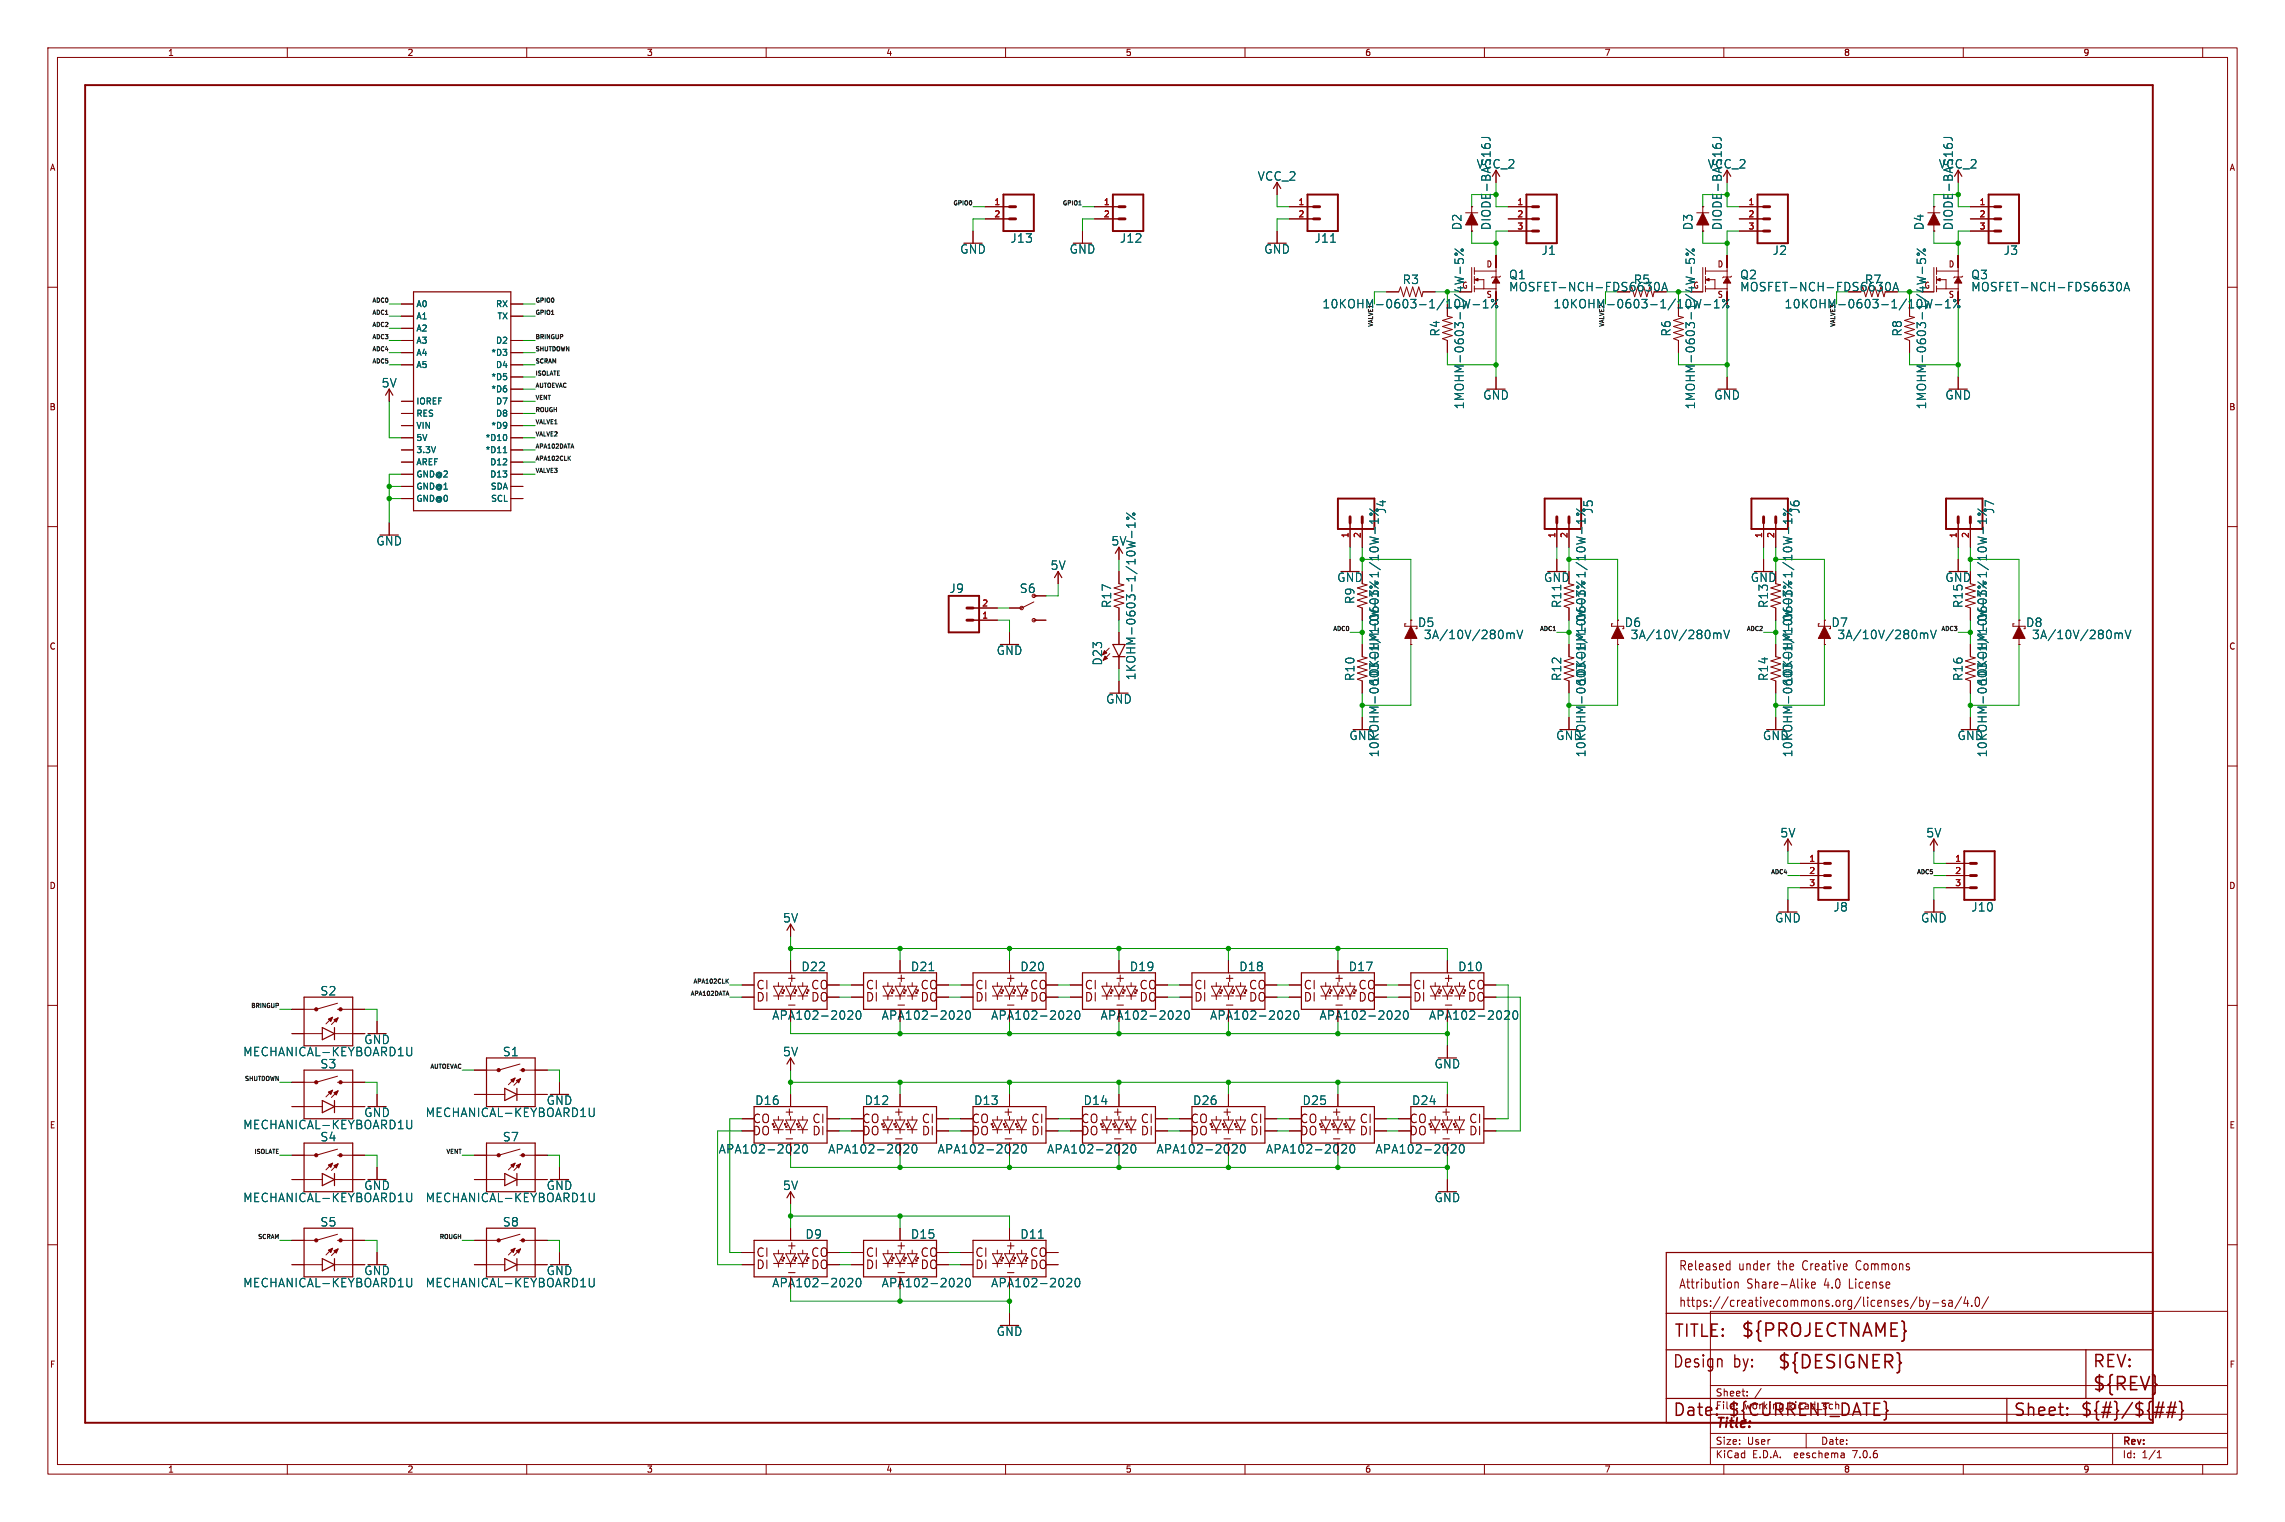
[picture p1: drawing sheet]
<svg xmlns="http://www.w3.org/2000/svg" width="477mm" height="318mm" viewBox="0 0 477 318" stroke-linecap="round" stroke-linejoin="round" font-family="sans-serif">
<defs><g id="words">
<g font-size="3.8" fill="#840000">
<text x="363.5" y="279.7">${PROJECTNAME}</text>
<text x="371.1" y="286.3">${DESIGNER}</text>
<text x="436.9" y="290.9">${REV}</text>
</g>
<g font-size="3.5" fill="#840000">
<text x="349.5" y="279.7">TITLE:</text>
<text x="349.2" y="286">Design</text>
<text x="362" y="286">by:</text>
<text x="436.9" y="286">REV:</text>
<text x="349.2" y="296.2">Date:</text>
<text x="360.7" y="296.2">${CURRENT_DATE}</text>
<text x="420.4" y="296.2">Sheet:</text>
<text x="434.3" y="296.2">${#}/${##}</text>
</g>
<text font-size="2.8" fill="#840000" x="358.2" y="298.8">Title:</text>
<g font-size="2.7" fill="#840000">
<text x="350.5" y="269.5">Attribution</text>
<text x="350.5" y="265.6">Released</text>
<text x="363.1" y="265.6">under</text>
<text x="364.8" y="269.5">Share-Alike</text>
<text x="371.5" y="265.6">the</text>
<text x="376.9" y="265.6">Creative</text>
<text x="381.1" y="269.5">4.0</text>
<text x="386.5" y="269.5">License</text>
<text x="388.3" y="265.6">Commons</text>
<text x="350.5" y="273.3">https://creativecommons.org/licenses/by-sa/4.0/</text>
</g>
<g font-size="2.5" fill="#006464">
<text x="308.3" y="35.4">VCC_2</text>
<text x="356.6" y="35.4">VCC_2</text>
<text x="404.8" y="35.4">VCC_2</text>
<text x="262.6" y="38">VCC_2</text>
<text x="200.4" y="53.2">GND</text>
<text x="211" y="50.9">J13</text>
<text x="223.3" y="53.2">GND</text>
<text x="233.8" y="50.9">J12</text>
<text x="263.9" y="53.2">GND</text>
<text x="274.5" y="50.9">J11</text>
<text x="305.4" y="48.2" transform="rotate(-90 305.4 48.2)">D2</text>
<text x="311.5" y="48.2" transform="rotate(-90 311.5 48.2)">DIODE-BAS16J</text>
<text x="321.9" y="53.4">J1</text>
<text x="353.7" y="48.2" transform="rotate(-90 353.7 48.2)">D3</text>
<text x="359.8" y="48.2" transform="rotate(-90 359.8 48.2)">DIODE-BAS16J</text>
<text x="370.1" y="53.4">J2</text>
<text x="401.9" y="48.2" transform="rotate(-90 401.9 48.2)">D4</text>
<text x="408" y="48.2" transform="rotate(-90 408 48.2)">DIODE-BAS16J</text>
<text x="418.4" y="53.4">J3</text>
<text x="292.9" y="59.5">R3</text>
<text x="315.1" y="58.5">Q1</text>
<text x="341.1" y="59.5">R5</text>
<text x="363.3" y="58.5">Q2</text>
<text x="389.4" y="59.5">R7</text>
<text x="411.6" y="58.5">Q3</text>
<text x="276.1" y="64.6">10KOHM-0603-1/10W-1%</text>
<text x="315.1" y="61.1">MOSFET-NCH-FDS6630A</text>
<text x="324.4" y="64.6">10KOHM-0603-1/10W-1%</text>
<text x="372.6" y="64.6">10KOHM-0603-1/10W-1%</text>
<text x="411.6" y="61.1">MOSFET-NCH-FDS6630A</text>
<text x="300.8" y="70.4" transform="rotate(-90 300.8 70.4)">R4</text>
<text x="349.1" y="70.4" transform="rotate(-90 349.1 70.4)">R6</text>
<text x="397.4" y="70.4" transform="rotate(-90 397.4 70.4)">R8</text>
<text x="79.6" y="81.1">5V</text>
<text x="309.7" y="83.7">GND</text>
<text x="357.9" y="83.7">GND</text>
<text x="406.2" y="83.7">GND</text>
<text x="305.9" y="85.6" transform="rotate(-90 305.9 85.6)">1MOHM-0603-1/4W-5%</text>
<text x="354.2" y="85.6" transform="rotate(-90 354.2 85.6)">1MOHM-0603-1/4W-5%</text>
<text x="402.4" y="85.6" transform="rotate(-90 402.4 85.6)">1MOHM-0603-1/4W-5%</text>
<text x="289.7" y="107.4" transform="rotate(-90 289.7 107.4)">J4</text>
<text x="332.8" y="107.4" transform="rotate(-90 332.8 107.4)">J5</text>
<text x="376" y="107.4" transform="rotate(-90 376 107.4)">J6</text>
<text x="416.7" y="107.4" transform="rotate(-90 416.7 107.4)">J7</text>
<text x="78.5" y="114.1">GND</text>
<text x="219.3" y="119.2">5V</text>
<text x="232" y="114.1">5V</text>
<text x="198.2" y="124.1">J9</text>
<text x="212.9" y="124.1">S6</text>
<text x="365.5" y="121.8">GND</text>
<text x="232.3" y="127.1" transform="rotate(-90 232.3 127.1)">R17</text>
<text x="283.1" y="126.2" transform="rotate(-90 283.1 126.2)">R9</text>
<text x="296" y="131.2">D5</text>
<text x="326.2" y="127.1" transform="rotate(-90 326.2 127.1)">R11</text>
<text x="339.2" y="131.2">D6</text>
<text x="369.4" y="127.1" transform="rotate(-90 369.4 127.1)">R13</text>
<text x="382.4" y="131.2">D7</text>
<text x="410.1" y="127.1" transform="rotate(-90 410.1 127.1)">R15</text>
<text x="423" y="131.2">D8</text>
<text x="208.1" y="137">GND</text>
<text x="297.3" y="133.7">3A/10V/280mV</text>
<text x="340.5" y="133.7">3A/10V/280mV</text>
<text x="383.6" y="133.7">3A/10V/280mV</text>
<text x="424.3" y="133.7">3A/10V/280mV</text>
<text x="230.4" y="139.1" transform="rotate(-90 230.4 139.1)">D23</text>
<text x="237.3" y="142.2" transform="rotate(-90 237.3 142.2)">1KOHM-0603-1/10W-1%</text>
<text x="283.1" y="142.3" transform="rotate(-90 283.1 142.3)">R10</text>
<text x="288.1" y="143" transform="rotate(-90 288.1 143)">10KOHM-0603-1/10W-1%</text>
<text x="326.2" y="142.3" transform="rotate(-90 326.2 142.3)">R12</text>
<text x="331.3" y="143" transform="rotate(-90 331.3 143)">10KOHM-0603-1/10W-1%</text>
<text x="369.4" y="142.3" transform="rotate(-90 369.4 142.3)">R14</text>
<text x="374.5" y="143" transform="rotate(-90 374.5 143)">10KOHM-0603-1/10W-1%</text>
<text x="410.1" y="142.3" transform="rotate(-90 410.1 142.3)">R16</text>
<text x="415.1" y="143" transform="rotate(-90 415.1 143)">10KOHM-0603-1/10W-1%</text>
<text x="230.9" y="147.2">GND</text>
<text x="281.7" y="154.8">GND</text>
<text x="324.9" y="154.8">GND</text>
<text x="368.1" y="154.8">GND</text>
<text x="408.7" y="154.8">GND</text>
<text x="288.1" y="158.3" transform="rotate(-90 288.1 158.3)">10KOHM-0603-1/10W-1%</text>
<text x="374.5" y="158.3" transform="rotate(-90 374.5 158.3)">10KOHM-0603-1/10W-1%</text>
<text x="415.1" y="158.3" transform="rotate(-90 415.1 158.3)">10KOHM-0603-1/10W-1%</text>
<text x="371.7" y="175.1">5V</text>
<text x="402.2" y="175.1">5V</text>
<text x="382.8" y="190.6">J8</text>
<text x="411.6" y="190.6">J10</text>
<text x="163.4" y="192.9">5V</text>
<text x="370.6" y="192.9">GND</text>
<text x="401.1" y="192.9">GND</text>
<text x="167.3" y="203">D22</text>
<text x="190.2" y="203">D21</text>
<text x="213" y="203">D20</text>
<text x="235.9" y="203">D19</text>
<text x="258.7" y="203">D18</text>
<text x="281.6" y="203">D17</text>
<text x="304.5" y="203">D10</text>
<text x="66.8" y="208.1">S2</text>
<text x="164.1" y="211">-</text>
<text x="187" y="211">-</text>
<text x="209.8" y="211">-</text>
<text x="232.7" y="211">-</text>
<text x="255.5" y="211">-</text>
<text x="278.4" y="211">-</text>
<text x="301.3" y="211">-</text>
<text x="50.7" y="220.8">MECHANICAL-KEYBOARD1U</text>
<text x="76" y="218.3">GND</text>
<text x="104.9" y="220.8">S1</text>
<text x="163.4" y="220.8">5V</text>
<text x="66.8" y="223.4">S3</text>
<text x="299.5" y="223.4">GND</text>
<text x="76" y="233.5">GND</text>
<text x="88.8" y="233.5">MECHANICAL-KEYBOARD1U</text>
<text x="114.1" y="231">GND</text>
<text x="157.6" y="231">D16</text>
<text x="180.5" y="231">D12</text>
<text x="203.4" y="231">D13</text>
<text x="226.2" y="231">D14</text>
<text x="249.1" y="231">D26</text>
<text x="271.9" y="231">D25</text>
<text x="294.8" y="231">D24</text>
<text x="50.7" y="236.1">MECHANICAL-KEYBOARD1U</text>
<text x="66.8" y="238.6">S4</text>
<text x="104.9" y="238.6">S7</text>
<text x="163.6" y="239">-</text>
<text x="186.4" y="239">-</text>
<text x="209.3" y="239">-</text>
<text x="232.2" y="239">-</text>
<text x="255" y="239">-</text>
<text x="277.9" y="239">-</text>
<text x="300.7" y="239">-</text>
<text x="50.7" y="251.3">MECHANICAL-KEYBOARD1U</text>
<text x="76" y="248.8">GND</text>
<text x="88.8" y="251.3">MECHANICAL-KEYBOARD1U</text>
<text x="114.1" y="248.8">GND</text>
<text x="163.4" y="248.8">5V</text>
<text x="299.5" y="251.3">GND</text>
<text x="66.8" y="256.4">S5</text>
<text x="104.9" y="256.4">S8</text>
<text x="168.1" y="258.9">D9</text>
<text x="190.2" y="258.9">D15</text>
<text x="213" y="258.9">D11</text>
<text x="50.7" y="269.1">MECHANICAL-KEYBOARD1U</text>
<text x="76" y="266.5">GND</text>
<text x="88.8" y="269.1">MECHANICAL-KEYBOARD1U</text>
<text x="114.1" y="266.5">GND</text>
<text x="164.1" y="266.9">-</text>
<text x="187" y="266.9">-</text>
<text x="209.8" y="266.9">-</text>
<text x="208.1" y="279.2">GND</text>
</g>
<g font-size="2.5" fill="#840000">
<text x="363.3" y="61.1">MOSFET-NCH-FDS6630A</text>
<text x="279.2" y="121.8">GND</text>
<text x="322.4" y="121.8">GND</text>
<text x="406.2" y="121.8">GND</text>
<text x="157.8" y="207">CI</text>
<text x="157.8" y="209.5">DI</text>
<text x="164.1" y="205.4">+</text>
<text x="169.2" y="207">CO</text>
<text x="169.2" y="209.5">DO</text>
<text x="180.6" y="207">CI</text>
<text x="180.6" y="209.5">DI</text>
<text x="187" y="205.4">+</text>
<text x="192.1" y="207">CO</text>
<text x="192.1" y="209.5">DO</text>
<text x="203.5" y="207">CI</text>
<text x="203.5" y="209.5">DI</text>
<text x="209.8" y="205.4">+</text>
<text x="214.9" y="207">CO</text>
<text x="214.9" y="209.5">DO</text>
<text x="226.4" y="207">CI</text>
<text x="226.4" y="209.5">DI</text>
<text x="232.7" y="205.4">+</text>
<text x="237.8" y="207">CO</text>
<text x="237.8" y="209.5">DO</text>
<text x="249.2" y="207">CI</text>
<text x="249.2" y="209.5">DI</text>
<text x="255.5" y="205.4">+</text>
<text x="260.7" y="207">CO</text>
<text x="260.7" y="209.5">DO</text>
<text x="272.1" y="207">CI</text>
<text x="272.1" y="209.5">DI</text>
<text x="278.4" y="205.4">+</text>
<text x="283.5" y="207">CO</text>
<text x="283.5" y="209.5">DO</text>
<text x="294.9" y="207">CI</text>
<text x="294.9" y="209.5">DI</text>
<text x="301.3" y="205.4">+</text>
<text x="306.4" y="207">CO</text>
<text x="306.4" y="209.5">DO</text>
<text x="161.2" y="213.2">APA102-2020</text>
<text x="184.1" y="213.2">APA102-2020</text>
<text x="206.9" y="213.2">APA102-2020</text>
<text x="229.8" y="213.2">APA102-2020</text>
<text x="252.6" y="213.2">APA102-2020</text>
<text x="275.5" y="213.2">APA102-2020</text>
<text x="298.4" y="213.2">APA102-2020</text>
<text x="163.6" y="233.4">+</text>
<text x="186.4" y="233.4">+</text>
<text x="209.3" y="233.4">+</text>
<text x="232.2" y="233.4">+</text>
<text x="255" y="233.4">+</text>
<text x="277.9" y="233.4">+</text>
<text x="300.7" y="233.4">+</text>
<text x="157" y="234.9">CO</text>
<text x="157" y="237.4">DO</text>
<text x="169.5" y="234.9">CI</text>
<text x="169.5" y="237.4">DI</text>
<text x="179.9" y="234.9">CO</text>
<text x="179.9" y="237.4">DO</text>
<text x="192.3" y="234.9">CI</text>
<text x="192.3" y="237.4">DI</text>
<text x="202.7" y="234.9">CO</text>
<text x="202.7" y="237.4">DO</text>
<text x="215.2" y="234.9">CI</text>
<text x="215.2" y="237.4">DI</text>
<text x="225.6" y="234.9">CO</text>
<text x="225.6" y="237.4">DO</text>
<text x="238.1" y="234.9">CI</text>
<text x="238.1" y="237.4">DI</text>
<text x="248.5" y="234.9">CO</text>
<text x="248.5" y="237.4">DO</text>
<text x="260.9" y="234.9">CI</text>
<text x="260.9" y="237.4">DI</text>
<text x="271.3" y="234.9">CO</text>
<text x="271.3" y="237.4">DO</text>
<text x="283.8" y="234.9">CI</text>
<text x="283.8" y="237.4">DI</text>
<text x="294.2" y="234.9">CO</text>
<text x="294.2" y="237.4">DO</text>
<text x="306.6" y="234.9">CI</text>
<text x="306.6" y="237.4">DI</text>
<text x="150" y="241.1">APA102-2020</text>
<text x="172.9" y="241.1">APA102-2020</text>
<text x="195.7" y="241.1">APA102-2020</text>
<text x="218.6" y="241.1">APA102-2020</text>
<text x="241.5" y="241.1">APA102-2020</text>
<text x="264.3" y="241.1">APA102-2020</text>
<text x="287.2" y="241.1">APA102-2020</text>
<text x="157.8" y="262.8">CI</text>
<text x="164.1" y="261.3">+</text>
<text x="169.2" y="262.8">CO</text>
<text x="180.6" y="262.8">CI</text>
<text x="187" y="261.3">+</text>
<text x="192.1" y="262.8">CO</text>
<text x="203.5" y="262.8">CI</text>
<text x="209.8" y="261.3">+</text>
<text x="214.9" y="262.8">CO</text>
<text x="157.8" y="265.4">DI</text>
<text x="161.2" y="269.1">APA102-2020</text>
<text x="169.2" y="265.4">DO</text>
<text x="180.6" y="265.4">DI</text>
<text x="184.1" y="269.1">APA102-2020</text>
<text x="192.1" y="265.4">DO</text>
<text x="203.5" y="265.4">DI</text>
<text x="206.9" y="269.1">APA102-2020</text>
<text x="214.9" y="265.4">DO</text>
</g>
<g font-size="2.1" fill="#840000">
<text x="358.2" y="291.9">Sheet:</text>
<text x="358.2" y="294.6">File:</text>
<text x="364.3" y="294.6">working.kicad_sch</text>
<text x="358.2" y="304.8">KiCad</text>
<text x="358.2" y="302">Size:</text>
<text x="364.8" y="302">User</text>
<text x="365.9" y="304.8">E.D.A.</text>
<text x="374.8" y="304.8">eeschema</text>
<text x="380.2" y="302">Date:</text>
<text x="387.2" y="304.8">7.0.6</text>
<text x="443.2" y="302.2">Rev:</text>
<text x="443.2" y="304.8">Id:</text>
<text x="447.3" y="304.8">1/1</text>
</g>
<g font-size="1.8" fill="#840000">
<text x="35" y="11.9">1</text>
<text x="85" y="11.9">2</text>
<text x="135" y="11.9">3</text>
<text x="185" y="11.9">4</text>
<text x="235" y="11.9">5</text>
<text x="285" y="11.9">6</text>
<text x="335" y="11.9">7</text>
<text x="385" y="11.9">8</text>
<text x="435" y="11.9">9</text>
<text x="10.3" y="35.9">A</text>
<text x="465.5" y="35.9">A</text>
<text x="310.4" y="56">D</text>
<text x="358.6" y="56">D</text>
<text x="406.9" y="56">D</text>
<text x="10.3" y="85.9">B</text>
<text x="465.4" y="85.9">B</text>
<text x="10.3" y="135.9">C</text>
<text x="465.4" y="135.9">C</text>
<text x="10.3" y="185.9">D</text>
<text x="465.4" y="185.9">D</text>
<text x="10.3" y="235.9">E</text>
<text x="465.5" y="235.9">E</text>
<text x="10.3" y="285.9">F</text>
<text x="465.5" y="285.9">F</text>
<text x="35" y="307.8">1</text>
<text x="85" y="307.8">2</text>
<text x="135" y="307.8">3</text>
<text x="185" y="307.8">4</text>
<text x="235" y="307.8">5</text>
<text x="285" y="307.8">6</text>
<text x="335" y="307.8">7</text>
<text x="385" y="307.8">8</text>
<text x="435" y="307.8">9</text>
</g>
<g font-size="1.8" fill="#a90000">
<text x="207.6" y="42.9">1</text>
<text x="207.6" y="45.5">2</text>
<text x="230.4" y="42.9">1</text>
<text x="230.4" y="45.5">2</text>
<text x="271.1" y="42.9">1</text>
<text x="271.1" y="45.5">2</text>
<text x="316.8" y="42.9">1</text>
<text x="316.8" y="45.5">2</text>
<text x="365.1" y="42.9">1</text>
<text x="365.1" y="45.5">2</text>
<text x="413.3" y="42.9">1</text>
<text x="413.3" y="45.5">2</text>
<text x="316.8" y="48">3</text>
<text x="365.1" y="48">3</text>
<text x="413.3" y="48">3</text>
<text x="281.7" y="112.5" transform="rotate(-90 281.7 112.5)">1</text>
<text x="284.2" y="112.5" transform="rotate(-90 284.2 112.5)">2</text>
<text x="324.9" y="112.5" transform="rotate(-90 324.9 112.5)">1</text>
<text x="327.4" y="112.5" transform="rotate(-90 327.4 112.5)">2</text>
<text x="368" y="112.5" transform="rotate(-90 368 112.5)">1</text>
<text x="370.6" y="112.5" transform="rotate(-90 370.6 112.5)">2</text>
<text x="408.7" y="112.5" transform="rotate(-90 408.7 112.5)">1</text>
<text x="411.2" y="112.5" transform="rotate(-90 411.2 112.5)">2</text>
<text x="205" y="129.3">1</text>
<text x="205" y="126.7">2</text>
<text x="377.8" y="180.1">1</text>
<text x="377.8" y="182.6">2</text>
<text x="377.8" y="185.2">3</text>
<text x="408.2" y="180.1">1</text>
<text x="408.2" y="182.6">2</text>
<text x="408.2" y="185.2">3</text>
</g>
<g font-size="1.8" fill="#006464">
<text x="86.9" y="64.4">A0</text>
<text x="103.5" y="64.4">RX</text>
<text x="305.3" y="60.5">G</text>
<text x="310.4" y="62.4">S</text>
<text x="353.5" y="60.5">G</text>
<text x="358.6" y="62.4">S</text>
<text x="401.8" y="60.5">G</text>
<text x="406.9" y="62.4">S</text>
<text x="86.9" y="66.9">A1</text>
<text x="86.9" y="69.4">A2</text>
<text x="86.9" y="72">A3</text>
<text x="103.5" y="72">D2</text>
<text x="103.8" y="66.9">TX</text>
<text x="86.9" y="74.5">A4</text>
<text x="86.9" y="77.1">A5</text>
<text x="102.5" y="74.5">*D3</text>
<text x="103.5" y="77.1">D4</text>
<text x="102.5" y="79.6">*D5</text>
<text x="102.5" y="82.1">*D6</text>
<text x="86.9" y="84.7">IOREF</text>
<text x="86.9" y="87.2">RES</text>
<text x="86.9" y="89.8">VIN</text>
<text x="102.5" y="89.8">*D9</text>
<text x="103.5" y="84.7">D7</text>
<text x="103.5" y="87.2">D8</text>
<text x="86.9" y="94.8">3.3V</text>
<text x="86.9" y="92.3">5V</text>
<text x="101.3" y="92.3">*D10</text>
<text x="101.3" y="94.8">*D11</text>
<text x="86.9" y="97.4">AREF</text>
<text x="86.9" y="99.9">GND@2</text>
<text x="102.3" y="97.4">D12</text>
<text x="102.3" y="99.9">D13</text>
<text x="86.9" y="105">GND@0</text>
<text x="86.9" y="102.5">GND@1</text>
<text x="102.4" y="102.5">SDA</text>
<text x="102.5" y="105">SCL</text>
</g>
<g font-size="1.2" fill="#0f0f0f">
<text x="198.9" y="42.9">GPIO0</text>
<text x="221.8" y="42.9">GPIO1</text>
<text x="77.6" y="63.3">ADC0</text>
<text x="77.6" y="65.8">ADC1</text>
<text x="111.8" y="65.8">GPIO1</text>
<text x="111.8" y="63.3">GPIO0</text>
<text x="77.6" y="68.3">ADC2</text>
<text x="77.6" y="70.9">ADC3</text>
<text x="111.8" y="70.9">BRINGUP</text>
<text x="286.8" y="68.4" transform="rotate(-90 286.8 68.4)">VALVE1</text>
<text x="335" y="68.4" transform="rotate(-90 335 68.4)">VALVE2</text>
<text x="383.3" y="68.4" transform="rotate(-90 383.3 68.4)">VALVE3</text>
<text x="77.6" y="76">ADC5</text>
<text x="77.6" y="73.4">ADC4</text>
<text x="111.8" y="76">SCRAM</text>
<text x="111.8" y="73.4">SHUTDOWN</text>
<text x="111.8" y="78.5">ISOLATE</text>
<text x="111.8" y="81">AUTOEVAC</text>
<text x="111.8" y="83.6">VENT</text>
<text x="111.8" y="88.7">VALVE1</text>
<text x="111.8" y="86.1">ROUGH</text>
<text x="111.8" y="93.7">APA102DATA</text>
<text x="111.8" y="91.2">VALVE2</text>
<text x="111.8" y="98.8">VALVE3</text>
<text x="111.8" y="96.3">APA102CLK</text>
<text x="278.3" y="131.8">ADC0</text>
<text x="321.5" y="131.8">ADC1</text>
<text x="364.6" y="131.8">ADC2</text>
<text x="405.3" y="131.8">ADC3</text>
<text x="369.7" y="182.6">ADC4</text>
<text x="400.2" y="182.6">ADC5</text>
<text x="144.1" y="208">APA102DATA</text>
<text x="144.7" y="205.5">APA102CLK</text>
<text x="52.3" y="210.6">BRINGUP</text>
<text x="51" y="225.8">SHUTDOWN</text>
<text x="89.7" y="223.3">AUTOEVAC</text>
<text x="53" y="241.1">ISOLATE</text>
<text x="93.1" y="241.1">VENT</text>
<text x="53.7" y="258.8">SCRAM</text>
<text x="91.7" y="258.8">ROUGH</text>
</g>
</g></defs>
<g fill="none" stroke="#840000" stroke-width=".21">
<path d="M10 10h457.2v297.9h-457.2zM12 12h453.2v293.9h-453.2zM60 10v2M110 10v2M160 10v2M210 10v2M260 10v2M310 10v2M360 10v2M410 10v2M460 10v2M266.7 38.1v2.5"/>
<path d="M312.4 35.6v2.5M360.7 35.6v2.5M408.9 35.6v2.5M10 60h2M203.2 48.3v2.5M205.7 43.2h5.1M205.7 45.7h5.1M226.1 48.3v2.5M228.6 43.2h5.1M228.6 45.7h5.1M266.7 48.3v2.5M269.2 43.2h5.1"/>
<path d="M269.2 45.7h5.1M306.1 44.4h2.5M307.3 48.3h.1M307.3 43.2h.1M307.3 43.2v1.2M307.3 47v1.3M307.3 55.9v5.1h-2.5M307.9 55.9v1.4M307.9 57.7v1.6M307.9 59.7v1.3M307.9 56.6h4.5M308.7 58.4h1.2v1.9"/>
<path d="M312.4 53.3v4.6M312.4 59.1v4.4M313.4 57.7l-.2 .2h-1.5l-.2 .1M315 43.2h5M315 45.7h5M315 48.3h5M340.7 59.9l.7 2.1 .6-2.1 .6 2.1 .7-2.1 .6 2.1 .7-2.1 .6 2.1 .2-1h2.6M354.3 44.4h2.6M355.6 48.3h.1M355.6 43.2h.1M355.6 43.2v1.2M355.6 47v1.3"/>
<path d="M355.6 55.9v5.1h-2.5M356.2 56.6h4.5M356.2 55.9v1.4M356.2 57.7v1.6M356.2 59.7v1.3M356.9 58.4h1.2v1.9M360.7 53.3v4.6M360.7 59.1v4.4M361.6 57.7l-.2 .2h-1.5l-.2 .1M363.2 43.2h5.1M363.2 45.7h5.1M363.2 48.3h5.1"/>
<path d="M389 59.9l.6 2.1 .7-2.1 .6 2.1 .6-2.1 .7 2.1 .6-2.1 .6 2.1 .3-1h2.5M402.6 44.4h2.5M403.9 48.3h.1M403.9 43.2h.1M403.9 55.9v5.1h-2.6M403.9 43.2v1.2M403.9 47v1.3M404.4 56.6h4.5M404.4 55.9v1.4M404.4 57.7v1.6M404.4 59.7v1.3M405.2 58.4h1.2v1.9"/>
<path d="M408.9 53.3v4.6M408.9 59.1v4.4M409.9 57.7l-.2 .2h-1.5l-.2 .1M411.5 43.2h5.1M411.5 45.7h5.1M411.5 48.3h5.1M465.2 60h2M83.8 63.5h2.6M83.8 66h2.6M83.8 68.6h2.6M83.8 71.1h2.6M83.8 73.7h2.6"/>
<path d="M83.8 76.2h2.6M106.7 63.5h2.5M106.7 66h2.5M106.7 71.1h2.5M106.7 73.7h2.5M106.7 76.2h2.5M106.7 78.7h2.5M289.6 61h2.5l.4-1.1 .6 2.1 .7-2.1 .6 2.1 .6-2.1 .7 2.1 .6-2.1 .6 2.1 .3-1h2.5M302.3 63.5v2.5l1 .3-2.1 .6 2.1 .7-2.1 .6 2.1 .6-2.1 .7 2.1 .6-2.1 .6 1.1 .4v2.6M307.9 60.3h4.5M312.4 78.7v2.6M350.5 63.5v2.5l1 .3-2 .6 2 .7-2 .6 2 .6-2 .7 2 .6-2 .6 1 .4v2.6"/>
<path d="M356.2 60.3h4.5M360.7 78.7v2.6M398.8 63.5v2.5l1 .3-2 .6 2 .7-2 .6 2 .6-2 .7 2 .6-2 .6 1 .4v2.6M404.4 60.3h4.5M408.9 78.7v2.6M81.3 81.3v2.5M83.8 94h2.6M83.8 91.4h2.6M83.8 96.5h2.6M83.8 99.1h2.6M83.8 83.8h2.6M83.8 86.4h2.6"/>
<path d="M83.8 88.9h2.6M106.7 94h2.5M106.7 91.4h2.5M106.7 96.5h2.5M106.7 99.1h2.5M106.7 81.3h2.5M106.7 83.8h2.5M106.7 86.4h2.5M106.7 88.9h2.5M10 110h2M81.3 109.2v2.6M83.8 104.1h2.6"/>
<path d="M83.8 101.6h2.6M106.7 104.1h2.5M106.7 101.6h2.5M221 119.4v2.5M233.7 114.3v2.5M233.7 119.4v2.5l1 .3-2 .6 2 .6-2 .7 2 .6-2 .6 2 .7-2 .6 1 .4v2.5M281.9 109.2v5.1M281.9 116.8v2.6M284.5 109.2v5.1M325.1 109.2v5.1M325.1 116.8v2.6M327.7 109.2v5.1"/>
<path d="M368.3 109.2v5.1M368.3 116.8v2.6M370.8 109.2v5.1M408.9 109.2v5.1M408.9 116.8v2.6M411.5 109.2v5.1M465.2 110h2M203.2 129.5h5.1M203.2 127h5.1M210.8 132.1v2.5M215.9 129.5h2.5M215.9 125.7l-2.5 1.3h-2.6"/>
<path d="M215.9 124.5h2.5M231.6 135.4l-1.3 1.4M231.8 136.5l-1.4 1.4M233.7 132.1v2.5M233.7 137.2v2.5M284.5 121.9l1 .3-2 .6 2 .6-2 .7 2 .6-2 .6 2 .7-2 .6 1 .4v2.5M284.5 134.6v2.6l1 .2-2 .6 2 .7-2 .6 2 .7-2 .6 2 .6-2 .7 1 .3v2.6M293.6 130.3h-.2v.5h2.5M294.6 134.6h.1M294.6 129.5h.1M294.6 129.5v1.3M294.6 133.3v1.3"/>
<path d="M327.7 121.9l1 .3-2.1 .6 2.1 .6-2.1 .7 2.1 .6-2.1 .6 2.1 .7-2.1 .6 1.1 .4v2.5M327.7 134.6v2.6l1 .2-2.1 .6 2.1 .7-2.1 .6 2.1 .7-2.1 .6 2.1 .6-2.1 .7 1.1 .3v2.6M336.8 130.3h-.3v.5h2.6M337.8 134.6h.1M337.8 129.5h.1M337.8 129.5v1.3M337.8 133.3v1.3M370.8 121.9l1.1 .3-2.1 .6 2.1 .6-2.1 .7 2.1 .6-2.1 .6 2.1 .7-2.1 .6 1 .4v2.5M370.8 134.6v2.6l1.1 .2-2.1 .6 2.1 .7-2.1 .6 2.1 .7-2.1 .6 2.1 .6-2.1 .7 1 .3v2.6M380 130.3h-.3v.5h2.6M381 134.6h.1M381 129.5h.1"/>
<path d="M381 129.5v1.3M381 133.3v1.3M411.5 121.9l1 .3-2 .6 2 .6-2 .7 2 .6-2 .6 2 .7-2 .6 1 .4v2.5M411.5 134.6v2.6l1 .2-2 .6 2 .7-2 .6 2 .7-2 .6 2 .6-2 .7 1 .3v2.6M420.6 130.3h-.2v.5h2.5M421.6 134.6h.1M421.6 129.5h.1M421.6 129.5v1.3M421.6 133.3v1.3M10 160h2M233.7 142.2v2.6M284.5 149.9v2.5"/>
<path d="M327.7 149.9v2.5M370.8 149.9v2.5M411.5 149.9v2.5M465.2 160h2M373.4 175.3v2.5M403.9 175.3v2.5M165.1 193v2.6M373.4 188v2.5M375.9 180.3h5.1M375.9 182.9h5.1M375.9 185.4h5.1M403.9 188v2.5"/>
<path d="M406.4 180.3h5.1M406.4 182.9h5.1M406.4 185.4h5.1M10 210h2M61 215.9h6.3M69.5 212.5l-1.4 1.4M69.8 215.9h6.4M70.5 209.5l-4.5 1.3h-5M70.5 210.8h5.7M70.6 212.6l-1.4 1.4M78.7 213.4v2.5M154.9 205.7h2.6"/>
<path d="M154.9 208.3h2.6M161.5 208h2.1M161.5 206h2.1l-1 2zM162.6 205.2v.8M162.6 208v.8M163.2 207.1l.2 .3M163.4 206.6l.3 .3M163.6 207.3v.2h-.3zM163.8 206.8v.2h-.2zM164.1 208h2M164.1 206l1 2M165.1 200.7v2.5"/>
<path d="M165.1 208v.8M165.7 207.1l.3 .3M166 206.6l.2 .3M166.1 207.3v.2h-.2zM166.1 206l-1 2M166.4 206.8v.2h-.3zM166.6 208h2.1M166.6 206h2.1l-1.1 2zM167.6 205.2v.8M167.6 208v.8M168.3 207.1l.2 .3-.1 .1h.3M172.7 205.7h2.6"/>
<path d="M172.7 208.3h2.6M177.8 205.7h2.5M177.8 208.3h2.5M184.4 208h2M184.4 206h2l-1 2zM185.4 205.2v.8M185.4 208v.8M186.1 207.1l.2 .3M186.3 206.6l.3 .3M186.4 207.3v.2h-.2zM186.7 206.8v.2h-.3zM186.9 208h2.1"/>
<path d="M186.9 206l1.1 2M188 200.7v2.5M188 208v.8M188.6 207.1l.2 .3M188.8 206.6l.3 .3M189 207.3v.2h-.3zM189 206l-1 2M189.2 206.8v.2h-.2zM189.5 208h2M189.5 206h2l-1 2zM190.5 205.2v.8M190.5 208v.8"/>
<path d="M191.1 207.1l.3 .3-.1 .1h.2M195.6 205.7h2.5M195.6 208.3h2.5M200.7 205.7h2.5M200.7 208.3h2.5M207.3 208h2M207.3 206h2l-1 2zM208.3 205.2v.8M208.3 208v.8M208.9 207.1l.3 .3M209.2 206.6l.2 .3M209.3 207.3v.2h-.3z"/>
<path d="M209.5 206.8v.2h-.2zM209.8 208h2M209.8 206l1 2M210.8 200.7v2.5M210.8 208v.8M211.5 207.1l.2 .3M211.7 206.6l.3 .3M211.8 207.3v.2h-.2zM211.8 206l-1 2M212.1 206.8v.2h-.3zM212.3 208h2.1M212.3 206h2.1l-1 2z"/>
<path d="M213.4 205.2v.8M213.4 208v.8M214 207.1l.2 .3-.1 .1h.3M218.4 205.7h2.6M218.4 208.3h2.6M223.5 205.7h2.6M223.5 208.3h2.6M230.1 208h2.1M230.1 206h2.1l-1.1 2zM231.1 205.2v.8M231.1 208v.8M231.8 207.1l.2 .3"/>
<path d="M232 206.6l.3 .3M232.2 207.3v.2h-.3zM232.4 206.8v.2h-.2zM232.7 208h2M232.7 206l1 2M233.7 200.7v2.5M233.7 208v.8M234.3 207.1l.3 .3M234.6 206.6l.2 .3M234.7 207.3v.2h-.3zM234.7 206l-1 2M234.9 206.8v.2h-.2z"/>
<path d="M235.2 208h2M235.2 206h2l-1 2zM236.2 205.2v.8M236.2 208v.8M236.9 207.1l.2 .3-.1 .1h.2M241.3 205.7h2.5M241.3 208.3h2.5M246.4 205.7h2.5M246.4 208.3h2.5M253 208h2M253 206h2l-1 2zM254 205.2v.8"/>
<path d="M254 208v.8M254.6 207.1l.3 .3M254.9 206.6l.2 .3M255 207.3v.2h-.2zM255.3 206.8v.2h-.3zM255.5 208h2.1M255.5 206l1 2M256.5 200.7v2.5M256.5 208v.8M257.2 207.1l.2 .3M257.4 206.6l.3 .3M257.6 207.3v.2h-.3z"/>
<path d="M257.6 206l-1.1 2M257.8 206.8v.2h-.2zM258.1 208h2M258.1 206h2l-1 2zM259.1 205.2v.8M259.1 208v.8M259.7 207.1l.3 .3-.2 .1h.3M264.2 205.7h2.5M264.2 208.3h2.5M269.2 205.7h2.6M269.2 208.3h2.6M275.8 208h2.1"/>
<path d="M275.8 206h2.1l-1 2zM276.9 205.2v.8M276.9 208v.8M277.5 207.1l.2 .3M277.7 206.6l.3 .3M277.9 207.3v.2h-.3zM278.1 206.8v.2h-.2zM278.4 208h2M278.4 206l1 2M279.4 200.7v2.5M279.4 208v.8M280 207.1l.3 .3"/>
<path d="M280.3 206.6l.2 .3M280.4 207.3v.2h-.2zM280.4 206l-1 2M280.7 206.8v.2h-.3zM280.9 208h2.1M280.9 206h2.1l-1.1 2zM281.9 205.2v.8M281.9 208v.8M282.6 207.1l.2 .3-.1 .1h.3M287 205.7h2.6M287 208.3h2.6M292.1 205.7h2.5"/>
<path d="M292.1 208.3h2.5M298.7 208h2M298.7 206h2l-1 2zM299.7 205.2v.8M299.7 208v.8M300.4 207.1l.2 .3M300.6 206.6l.3 .3M300.7 207.3v.2h-.2zM300.7 207l.3-.2v.2zM301.2 208h2.1M301.2 206l1.1 2M302.3 200.7v2.5"/>
<path d="M302.3 208v.8M302.3 218.4v2.6M302.9 207.1l.2 .3M303.1 206.6l.3 .3M303.3 207.3v.2h-.3zM303.3 206l-1 2M303.5 206.8v.2h-.2zM303.8 208h2M303.8 206h2l-1 2zM304.8 205.2v.8M304.8 208v.8M305.4 207.1l.3 .3-.1 .1h.2"/>
<path d="M309.9 205.7h2.5M309.9 208.3h2.5M465.2 210h2M61 231.1h6.3M69.5 227.7l-1.4 1.4M69.8 231.1h6.4M70.5 224.8l-4.5 1.3h-5M70.5 226.1h5.7M70.6 227.8l-1.4 1.4M78.7 228.6v2.5M99.1 228.6h6.3M107.6 225.2l-1.4 1.4"/>
<path d="M107.9 228.6h6.4M108.6 222.2l-4.5 1.3h-5M108.6 223.5h5.7M108.7 225.3l-1.4 1.4M116.8 226.1v2.5M154.9 233.7h2.6M154.9 236.2h2.6M161.5 236h2.1M161.5 233.9h2.1l-1 2.1zM161.5 235.2l.3 .3h-.3zM161.7 234.6l-.3 .2 .1 .1h-.2M161.9 235.1l-.2 .2"/>
<path d="M162.6 233.2v.7M162.6 236v.7M163.8 234.7l.3 .2h-.3zM164.1 236h2M164.1 235.2l.2 .3h-.2zM164.1 233.9l1 2.1M164.2 234.6l-.2 .2M164.5 235.1l-.3 .2M165.1 233.9h1l-1 2.1M165.1 221v2.5M165.1 228.6v2.5M165.1 236v.7"/>
<path d="M166.4 234.7l.2 .2h-.2zM166.6 236h2.1M166.6 233.9h2.1l-1.1 2.1zM166.6 235.2l.3 .3h-.3zM166.8 234.6l-.3 .2M167 235.1l-.2 .2M167.6 233.2v.7M167.6 236v.7M172.7 233.7h2.6M172.7 236.2h2.6M177.8 233.7h2.5M177.8 236.2h2.5"/>
<path d="M184.4 236h2M184.4 233.9h2l-1 2.1zM184.4 235.2l.3 .3h-.3zM184.5 234.6l-.2 .2 .1 .1h-.3M184.8 235.1l-.3 .2M185.4 233.2v.7M185.4 236v.7M186.7 234.7l.2 .2h-.2zM186.9 236h2.1M186.9 235.2l.3 .3h-.3zM186.9 233.9l1.1 2.1M187.1 234.6l-.3 .2"/>
<path d="M187.3 235.1l-.2 .2M188 228.6v2.5M188 236v.7M188 233.9h1l-1 2.1M189.2 234.7l.3 .2h-.3zM189.5 236h2M189.5 233.9h2l-1 2.1zM189.5 235.2l.2 .3h-.2zM189.6 234.6l-.2 .2M189.9 235.1l-.3 .2M190.5 233.2v.7M190.5 236v.7"/>
<path d="M195.6 233.7h2.5M195.6 236.2h2.5M200.7 233.7h2.5M200.7 236.2h2.5M207.3 236h2M207.3 233.9h2l-1 2.1zM207.3 235.2l.2 .3h-.2zM207.4 234.6l-.3 .2 .2 .1h-.3M207.6 235.1l-.2 .2M208.3 233.2v.7M208.3 236v.7M209.5 234.7l.3 .2h-.3z"/>
<path d="M209.8 236h2M209.8 235.2l.3 .3h-.3zM209.8 233.9l1 2.1M209.9 234.6l-.2 .2M210.2 235.1l-.3 .2M210.8 228.6v2.5M210.8 236v.7M210.8 233.9h1l-1 2.1M212.1 234.7l.2 .2h-.2zM212.3 236h2.1M212.3 233.9h2.1l-1 2.1zM212.3 235.2l.3 .3h-.3z"/>
<path d="M212.5 234.6l-.3 .2M212.7 235.1l-.2 .2M213.4 233.2v.7M213.4 236v.7M218.4 233.7h2.6M218.4 236.2h2.6M223.5 233.7h2.6M223.5 236.2h2.6M230.1 236h2.1M230.1 233.9h2.1l-1.1 2.1zM230.1 235.2l.3 .3h-.3zM230.3 234.6l-.3 .2 .1 .1h-.2"/>
<path d="M230.5 235.1l-.2 .2M231.1 233.2v.7M231.1 236v.7M232.4 234.7l.3 .2h-.3zM232.7 236h2M232.7 235.2l.2 .3h-.2zM232.7 233.9l1 2.1M232.8 234.6l-.3 .2M233 235.1l-.2 .2M233.7 233.9h1l-1 2.1M233.7 228.6v2.5M233.7 236v.7"/>
<path d="M234.9 234.7l.3 .2h-.3zM235.2 236h2M235.2 233.9h2l-1 2.1zM235.2 235.2l.3 .3h-.3zM235.3 234.6l-.2 .2M235.6 235.1l-.3 .2M236.2 233.2v.7M236.2 236v.7M241.3 233.7h2.5M241.3 236.2h2.5M246.4 233.7h2.5M246.4 236.2h2.5"/>
<path d="M253 236h2M253 233.9h2l-1 2.1zM253 235.2l.2 .3h-.2zM253.1 234.6l-.2 .2 .1 .1h-.3M253.4 235.1l-.3 .2M254 233.2v.7M254 236v.7M255.3 234.7l.2 .2h-.2zM255.5 236h2.1M255.5 235.2l.3 .3h-.3zM255.5 233.9l1 2.1M255.7 234.6l-.3 .2"/>
<path d="M255.9 235.1l-.2 .2M256.5 233.9h1.1l-1.1 2.1M256.5 228.6v2.5M256.5 236v.7M257.8 234.7l.3 .2h-.3zM258.1 236h2M258.1 233.9h2l-1 2.1zM258.1 235.2l.2 .3h-.2zM258.2 234.6l-.3 .2M258.4 235.1l-.2 .2M259.1 233.2v.7M259.1 236v.7"/>
<path d="M264.2 233.7h2.5M264.2 236.2h2.5M269.2 233.7h2.6M269.2 236.2h2.6M275.8 236h2.1M275.8 233.9h2.1l-1 2.1zM275.8 235.2l.3 .3h-.3zM276 234.6l-.3 .2 .1 .1h-.2M276.2 235.1l-.2 .2M276.9 233.2v.7M276.9 236v.7M278.1 234.7l.3 .2h-.3z"/>
<path d="M278.4 236h2M278.4 235.2l.2 .3h-.2zM278.4 233.9l1 2.1M278.5 234.6l-.2 .2M278.8 235.1l-.3 .2M279.4 233.9h1l-1 2.1M279.4 228.6v2.5M279.4 236v.7M280.7 234.7l.2 .2h-.2zM280.9 236h2.1M280.9 233.9h2.1l-1.1 2.1zM280.9 235.2l.3 .3h-.3z"/>
<path d="M281.1 234.6l-.3 .2M281.3 235.1l-.2 .2M281.9 233.2v.7M281.9 236v.7M287 233.7h2.6M287 236.2h2.6M292.1 233.7h2.5M292.1 236.2h2.5M298.7 236h2M298.7 233.9h2l-1 2.1zM298.7 235.2l.3 .3h-.3zM298.8 234.6l-.2 .2 .1 .1h-.3"/>
<path d="M299.1 235.1l-.3 .2M299.7 233.2v.7M299.7 236v.7M301 234.7l.2 .2h-.2zM301.2 236h2.1M301.2 235.2l.3 .3h-.3zM301.2 233.9l1.1 2.1M301.4 234.6l-.3 .2M301.6 235.1l-.2 .2M302.3 228.6v2.5M302.3 236v.7M302.3 233.9h1l-1 2.1"/>
<path d="M303.5 234.7l.3 .2h-.3zM303.8 236h2M303.8 233.9h2l-1 2.1zM303.8 235.2l.2 .3h-.2zM303.9 234.6l-.2 .2M304.2 235.1l-.3 .2M304.8 233.2v.7M304.8 236v.7M309.9 233.7h2.5M309.9 236.2h2.5M10 260h2M61 246.4h6.3"/>
<path d="M69.5 243l-1.4 1.3M69.8 246.4h6.4M70.5 240l-4.5 1.3h-5M70.5 241.3h5.7M70.5 257.8l-4.5 1.3h-5M70.5 259.1h5.7M70.6 243.1l-1.4 1.4M78.7 243.8v2.6M99.1 246.4h6.3M107.6 243l-1.4 1.3M107.9 246.4h6.4M108.6 240l-4.5 1.3h-5"/>
<path d="M108.6 241.3h5.7M108.6 257.8l-4.5 1.3h-5M108.6 259.1h5.7M108.7 243.1l-1.4 1.4M116.8 243.8v2.6M165.1 248.9v2.6M165.1 256.5v2.6M188 256.5v2.6M210.8 256.5v2.6M302.3 246.4v2.5M465.2 260h2M61 264.2h6.3"/>
<path d="M69.5 260.7l-1.4 1.4M69.8 264.2h6.4M70.6 260.9l-1.4 1.4M78.7 261.6v2.6M99.1 264.2h6.3M107.6 260.7l-1.4 1.4M107.9 264.2h6.4M108.7 260.9l-1.4 1.4M116.8 261.6v2.6M154.9 261.6h2.6M154.9 264.2h2.6M161.5 263.9h2.1"/>
<path d="M161.5 261.9h2.1l-1 2zM162.6 261.1v.8M162.6 263.9v.8M163.2 263l.2 .3M163.4 262.5l.3 .3M163.6 263.1v.3h-.3zM163.8 262.6v.3h-.2zM164.1 263.9h2M164.1 261.9l1 2M165.1 263.9v.8M165.7 263l.3 .3M166 262.5l.2 .3"/>
<path d="M166.1 263.1v.3h-.2zM166.1 261.9l-1 2M166.4 262.6v.3h-.3zM166.6 263.9h2.1M166.6 261.9h2.1l-1.1 2zM167.6 261.1v.8M167.6 263.9v.8M168.3 263l.2 .3-.1 .1h.3M172.7 261.6h2.6M172.7 264.2h2.6M177.8 261.6h2.5M177.8 264.2h2.5"/>
<path d="M184.4 263.9h2M184.4 261.9h2l-1 2zM185.4 261.1v.8M185.4 263.9v.8M186.1 263l.2 .3M186.3 262.5l.3 .3M186.4 263.1v.3h-.2zM186.7 262.6v.3h-.3zM186.9 263.9h2.1M186.9 261.9l1.1 2M188 263.9v.8M188.6 263l.2 .3"/>
<path d="M188.8 262.5l.3 .3M189 263.1v.3h-.3zM189 261.9l-1 2M189.2 262.6v.3h-.2zM189.5 263.9h2M189.5 261.9h2l-1 2zM190.5 261.1v.8M190.5 263.9v.8M191.1 263l.3 .3-.1 .1h.2M195.6 261.6h2.5M195.6 264.2h2.5M200.7 261.6h2.5"/>
<path d="M200.7 264.2h2.5M207.3 263.9h2M207.3 261.9h2l-1 2zM208.3 261.1v.8M208.3 263.9v.8M208.9 263l.3 .3M209.2 262.5l.2 .3M209.3 263.1v.3h-.3zM209.5 262.6v.3h-.2zM209.8 263.9h2M209.8 261.9l1 2M210.8 263.9v.8"/>
<path d="M210.8 274.3v2.6M211.5 263l.2 .3M211.7 262.5l.3 .3M211.8 263.1v.3h-.2zM211.8 261.9l-1 2M212.1 262.6v.3h-.3zM212.3 263.9h2.1M212.3 261.9h2.1l-1 2zM213.4 261.1v.8M213.4 263.9v.8M214 263l.2 .3-.1 .1h.3M218.4 261.6h2.6"/>
<path d="M218.4 264.2h2.6M357.2 273.9h108v32h-108zM360.8 264l.5 .1M361.3 263.3v2M361.3 265.2l-.5 .1M361.5 268v.9M362.3 267.8v1.3M362.3 268l.2-.2 .4 .1 .1 1.2M377.2 268.3l.5 .8M377.7 267.8l-.6 .7M378.3 268.4l.8-.2-.1-.3-.4-.1-.3 .3 .1 .9h.6M400.4 270.9l-1.4 2.4"/>
<path d="M400.9 270.9v2M400.9 271.7l.5-.1 .3 .4-.2 .8h-.6M402.2 271.6l.4 1.3M402.6 272.9l-.1 .4-.3 .2M403 271.6l-.4 1.3M403.6 272.1h1.3M406.2 271.7l-.4-.1-.2 .3 .1 .2 .5 .2v.5h-.6M407 271.7h.6l.1 1.2M407.7 272l-.5 .1a.4 .4 0 0 0-.3 .4 .4 .4 0 0 0 .3 .4l.5-.1M409.7 270.9l-1.5 2.4M410.5 270.9l-.4 1.3h1M410.9 271.6v1.3"/>
<path d="M411.8 272.7v.2M412.7 271l.3-.1a1.34 1.34 0 0 1 0 2h-.1a1.43 1.43 0 0 1-.2-1.9zM415.3 270.9l-1.4 2.4M357.2 299.4h108M357.2 295.4h108M357.2 289.4h108M364.9 291.4v.2M364.9 290.7v.1M367.8 290l-1.3 1.9M377.2 299.4v3M441.2 299.4v6.5M60 305.9v2"/>
<path d="M110 305.9v2M160 305.9v2M210 305.9v2M260 305.9v2M310 305.9v2M357.2 302.4h108M360 305.9v2M385.1 303.6v.9M385.1 304.4l-.1 .1M385.1 303.8l-.1 .1M410 305.9v2M450.5 304.5h.9"/>
<path d="M450.5 303.4l.4-.4v1.5M460 305.9v2"/>
<circle cx="213.4" cy="127" r=".36"/>
<circle cx="215.9" cy="129.5" r=".36"/>
</g>
<g fill="none" stroke="#840000" stroke-width=".25">
<path d="M265.9 39.4l.8-1.3 .8 1.3M311.7 36.8l.7-1.2 .8 1.2M359.9 36.8l.8-1.2 .7 1.2M408.2 36.8l.7-1.2 .8 1.2M86.4 61h20.3v45.7h-20.3zM80.5 82.5l.8-1.2 .7 1.2M232.9 115.6l.8-1.3 .7 1.3M220.2 120.6l.8-1.2 .7 1.2M232.4 137.2h2.5M232.4 134.6h2.5l-1.2 2.6zM372.6 176.5l.8-1.2 .7 1.2M403.1 176.5l.8-1.2 .7 1.2"/>
<path d="M164.3 194.3l.8-1.3 .8 1.3M63.5 208.3h10.2v10.1h-10.2zM67.3 214.6l2.5 1.3-2.5 1.3zM69.8 214.6v2.6M157.5 203.2h15.2v7.6h-15.2zM180.3 203.2h15.3v7.6h-15.3zM203.2 203.2h15.2v7.6h-15.2zM226.1 203.2h15.2v7.6h-15.2zM248.9 203.2h15.3v7.6h-15.3zM271.8 203.2h15.2v7.6h-15.2zM294.6 203.2h15.3v7.6h-15.3zM63.5 238.8h10.2v10.1h-10.2z"/>
<path d="M63.5 223.5h10.2v10.2h-10.2zM67.3 229.9l2.5 1.2-2.5 1.3zM69.8 229.9v2.5M101.6 238.8h10.2v10.1h-10.2zM101.6 221h10.2v10.1h-10.2zM105.4 227.3l2.5 1.3-2.5 1.3zM107.9 227.3v2.6M157.5 231.1h15.2v7.7h-15.2zM164.3 222.2l.8-1.2 .8 1.2M180.3 231.1h15.3v7.7h-15.3zM203.2 231.1h15.2v7.7h-15.2zM226.1 231.1h15.2v7.7h-15.2z"/>
<path d="M248.9 231.1h15.3v7.7h-15.3zM271.8 231.1h15.2v7.7h-15.2zM294.6 231.1h15.3v7.7h-15.3zM63.5 256.5h10.2v10.2h-10.2zM67.3 245.1l2.5 1.3-2.5 1.2zM69.8 245.1v2.5M101.6 256.5h10.2v10.2h-10.2zM105.4 245.1l2.5 1.3-2.5 1.2zM107.9 245.1v2.5M157.5 259.1h15.2v7.6h-15.2zM164.3 250.2l.8-1.3 .8 1.3M180.3 259.1h15.3v7.6h-15.3z"/>
<path d="M203.2 259.1h15.2v7.6h-15.2zM67.3 262.9l2.5 1.3-2.5 1.2zM69.8 262.9v2.5M105.4 262.9l2.5 1.3-2.5 1.2zM107.9 262.9v2.5M348 261.6h101.6v35.6h-101.6zM348 274.3h101.6M348 292.1h101.6M348 281.9h101.6M419.1 292.1v5.1M435.6 281.9v10.2"/>
</g>
<g fill="none" stroke="#840000" stroke-width=".22">
<path d="M164.7 209.9h1.3M187.5 209.9h1.4M210.4 209.9h1.4M233.3 209.9h1.3M256.1 209.9h1.4M279 209.9h1.3M301.8 209.9h1.4M164.2 237.9h1.3M187 237.9h1.4M209.9 237.9h1.3M232.7 237.9h1.4M255.6 237.9h1.4"/>
<path d="M278.5 237.9h1.3M301.3 237.9h1.4M164.7 265.8h1.3M187.5 265.8h1.4M210.4 265.8h1.4"/>
</g>
<g fill="none" stroke="#006464" stroke-width=".21">
<path d="M309.4 28.7h1.3a.57 .57 0 0 1 .5 .7M357.7 28.7h1.3a.57 .57 0 0 1 .5 .7M405.9 28.7h1.3a.57 .57 0 0 1 .5 .7M277.9 50.6h1M303.8 57.8l1.8 .4M303.8 54.1v.8l.9 .1-.2-.2 .1-.6 .3-.2 .5 .1 .2 .3-.2 .6M303.8 52l1.8 1.3M304.9 55.8v1.3M345.7 59.2l.2-.2a.95 .95 0 0 1 .7 .9 .95 .95 0 0 1-.7 .9l-.2-.2-.2-.5zM352.1 54.1v.8l.8 .1-.1-.2 .1-.6 .2-.2 .6 .1 .2 .3-.2 .6M352.1 57.8l1.8 .4M352.1 52l1.8 1.3"/>
<path d="M353.2 55.8v1.3M393.9 59.2l.3-.2a.95 .95 0 0 1 .6 .9 .95 .95 0 0 1-.6 .9l-.3-.2-.1-.5zM400.4 54.1v.8l.8 .1-.2-.2 .1-.6 .3-.2 .6 .1 .1 .3-.1 .6M400.4 57.8l1.7 .4M400.4 52l1.7 1.3M401.5 55.8v1.3M442.2 59.2l.3-.2a.95 .95 0 0 1 .6 .9 .95 .95 0 0 1-.6 .9l-.3-.2-.2-.5zM307 62.5l-.5 1.8M307.6 63.6h1.4M309.8 64.3h1M309.9 63h-.1M310.3 62.5v1.8"/>
<path d="M311.9 62.6v.4M312.8 62.5l-1.4 1.8M347 60.8l.6-1.8 .6 1.8M347.2 60.3h.9M355.2 62.5l-.4 1.8M355.9 63.6h1.4M358 64.3h1M358.2 63h-.2M358.5 62.5v1.8M360.1 62.6v.4M361.1 62.5l-1.4 1.8M395.3 60.8l.6-1.8 .6 1.8"/>
<path d="M395.5 60.3h.8M403.5 62.5l-.4 1.8M404.2 63.6h1.3M406.3 64.3h1M406.4 63h-.1M406.8 62.5v1.8M408.4 62.6v.4M409.3 62.5l-1.3 1.8M443.6 60.8l.5-1.8 .6 1.8M443.7 60.3h.9M105.1 94.6h.7M105.8 91v.8"/>
<path d="M235.3 113l1.7 .4-1.2 .3 1.2 .4M235.3 107.1l1.7 1.4M236.4 111v1.3M237 109.2v1M237 109.7h-1.7l.5 .5M286.1 112.1l1.7 .5-1.2 .3 1.2 .3-1.7 .5M286.1 106.3l1.7 1.4M287.2 110.1v1.4M287.8 108.3v1M287.8 108.8h-1.7l.5 .5M329.2 112.1l1.8 .5-1.3 .3 1.3 .3-1.8 .5M329.2 106.3l1.8 1.4"/>
<path d="M330.3 110.1v1.4M331 108.8h-1.8l.5 .5M331 108.3v1M372.4 112.1l1.8 .5-1.3 .3 1.3 .3-1.8 .5M372.4 106.3l1.8 1.4M373.5 110.1v1.4M374.2 108.8h-1.8l.5 .5M374.2 108.3v1M413.1 112.1l1.7 .5-1.2 .3 1.2 .3-1.7 .5M413.1 106.3l1.7 1.4M414.2 110.1v1.4M414.8 108.8h-1.7l.5 .5"/>
<path d="M414.8 108.3v1M314.7 132.4l.5-.2 .3 .3M315.5 132.5l.2-.3 .4 .1 .1 1.1M315.5 132.5v.9M316.8 131.6l.6 1.8 .6-1.8M357.9 132.4l.5-.2 .2 .3M358.6 132.5l.3-.3 .4 .1 .1 1.1M358.6 132.5v.9M360 131.6l.6 1.8 .6-1.8M401.1 132.4l.5-.2 .2 .3M401.8 132.5l.3-.3 .4 .1 .1 1.1M401.8 132.5v.9"/>
<path d="M403.2 131.6l.6 1.8 .6-1.8M441.7 132.4l.5-.2 .3 .3M442.5 132.5l.2-.3 .4 .1 .1 1.1M442.5 132.5v.9M443.8 131.6l.6 1.8 .6-1.8M329.2 152.3a.6 .6 0 0 1 .6-.8h.6a.6 .6 0 0 1 .6 .8M329.2 155.6a.95 .95 0 0 0 .9 .6 .95 .95 0 0 0 .9-.6M329.2 150.7h1.8M329.2 149.7h1.8M329.4 143.9a.96 .96 0 0 1 1.6 .4 1.01 1.01 0 0 1-1.8-.2zM330.1 149.7v1M330.3 145.5v1.4"/>
<path d="M331 156.8v1.1M331 157.4h-1.8l.5 .5M331 147.7h-1.8l1.3 .6-1.3 .6h1.8M86 218.7v1.5l-.4 .3h-.3M177.3 211.1l.6 .1 .2 .4-1.1 1.3h1.1M179 211.2l.2-.1a.97 .97 0 0 1 .7 .8 .97 .97 0 0 1-.4 .9l-.1 .1a.97 .97 0 0 1-.7-.7 .97 .97 0 0 1 .3-1zM200.2 211.1l.6 .1 .2 .4-1.1 1.3h1.1M201.9 211.2l.2-.1a.97 .97 0 0 1 .6 .8 .97 .97 0 0 1-.3 .9l-.2 .1a.97 .97 0 0 1-.7-.7 .97 .97 0 0 1 .4-1zM223.1 211.1l.5 .1 .2 .4-1.1 1.3h1.1M224.7 211.2l.2-.1a.97 .97 0 0 1 .7 .8 .97 .97 0 0 1-.3 .9l-.2 .1a.97 .97 0 0 1-.7-.7 .97 .97 0 0 1 .3-1zM245.9 211.1l.6 .1 .2 .4-1.1 1.3h1.1M247.6 211.2l.2-.1a.97 .97 0 0 1 .7 .8 .97 .97 0 0 1-.4 .9l-.2 .1a.97 .97 0 0 1-.6-.7 .97 .97 0 0 1 .3-1z"/>
<path d="M268.8 211.1l.6 .1 .1 .4-1.1 1.3h1.1M270.5 211.2l.1-.1a.96 .96 0 0 1 .7 .8 .96 .96 0 0 1-.3 .9l-.2 .1a.97 .97 0 0 1-.7-.7 .97 .97 0 0 1 .4-1zM291.6 211.1l.6 .1 .2 .4-1.1 1.3h1.1M293.3 211.2l.2-.1a.96 .96 0 0 1 .7 .8 .96 .96 0 0 1-.4 .9l-.1 .1a.97 .97 0 0 1-.7-.7 .97 .97 0 0 1 .3-1zM314.5 211.1l.6 .1 .2 .4-1.1 1.3h1.1M316.2 211.2l.2-.1a.96 .96 0 0 1 .6 .8 .96 .96 0 0 1-.3 .9l-.2 .1a.97 .97 0 0 1-.7-.7 .97 .97 0 0 1 .4-1zM86 234v1.4l-.4 .4h-.3M124.1 231.4v1.5l-.4 .3h-.3M166.2 239.1l.6 .1 .1 .4-1.1 1.2h1.1M167.9 239.2l.1-.1a.97 .97 0 0 1 .7 .7 .97 .97 0 0 1-.3 1h-.2a.97 .97 0 0 1-.7-.7 .97 .97 0 0 1 .4-.9zM189 239.1l.6 .1 .2 .4-1.1 1.2h1.1M190.7 239.2l.2-.1a.97 .97 0 0 1 .7 .7 .97 .97 0 0 1-.4 1h-.1a.97 .97 0 0 1-.7-.7 .97 .97 0 0 1 .3-.9z"/>
<path d="M211.9 239.1l.6 .1 .1 .4-1.1 1.2h1.1M213.6 239.2l.1-.1a.97 .97 0 0 1 .7 .7 .97 .97 0 0 1-.3 1h-.2a.97 .97 0 0 1-.7-.7 .97 .97 0 0 1 .4-.9zM234.7 239.1l.6 .1 .2 .4-1.1 1.2h1.1M236.4 239.2l.2-.1a.97 .97 0 0 1 .7 .7 .97 .97 0 0 1-.4 1h-.1a.97 .97 0 0 1-.7-.7 .97 .97 0 0 1 .3-.9zM257.6 239.1l.6 .1 .2 .4-1.1 1.2h1.1M259.3 239.2l.2-.1a.96 .96 0 0 1 .7 .7 .96 .96 0 0 1-.4 1h-.2a.97 .97 0 0 1-.7-.7 .97 .97 0 0 1 .4-.9zM280.5 239.1l.6 .1 .1 .4-1.1 1.2h1.1M282.2 239.2l.1-.1a.96 .96 0 0 1 .7 .7 .96 .96 0 0 1-.3 1h-.2a.97 .97 0 0 1-.7-.7 .97 .97 0 0 1 .4-.9zM303.3 239.1l.6 .1 .2 .4-1.1 1.2h1.1M305 239.2l.2-.1a.96 .96 0 0 1 .7 .7 .96 .96 0 0 1-.4 1h-.1a.97 .97 0 0 1-.7-.7 .97 .97 0 0 1 .3-.9zM86 249.2v1.5l-.4 .3h-.3M124.1 249.2v1.5l-.4 .3h-.3"/>
<path d="M86 267v1.4l-.4 .4h-.3M124.1 267v1.4l-.4 .4h-.3M177.3 267l.6 .1 .2 .4-1.1 1.3h1.1M179 267.1l.2-.1a.97 .97 0 0 1 .7 .7 .97 .97 0 0 1-.4 1l-.1 .1a.97 .97 0 0 1-.7-.8 .97 .97 0 0 1 .3-.9zM200.2 267l.6 .1 .2 .4-1.1 1.3h1.1M201.9 267.1l.2-.1a.97 .97 0 0 1 .6 .7 .97 .97 0 0 1-.3 1l-.2 .1a.97 .97 0 0 1-.7-.8 .97 .97 0 0 1 .4-.9zM223.1 267l.5 .1 .2 .4-1.1 1.3h1.1M224.7 267.1l.2-.1a.97 .97 0 0 1 .7 .7 .97 .97 0 0 1-.3 1l-.2 .1a.97 .97 0 0 1-.7-.8 .97 .97 0 0 1 .3-.9z"/>
<circle cx="304.1" cy="53.1" r=".25"/>
<circle cx="305.4" cy="52.2" r=".25"/>
<circle cx="352.4" cy="53.1" r=".25"/>
<circle cx="353.6" cy="52.2" r=".25"/>
<circle cx="400.6" cy="53.1" r=".25"/>
<circle cx="401.9" cy="52.2" r=".25"/>
<circle cx="312.6" cy="64.1" r=".25"/>
<circle cx="360.8" cy="64.1" r=".25"/>
<circle cx="409.1" cy="64.1" r=".25"/>
<circle cx="235.5" cy="108.2" r=".25"/>
<circle cx="236.8" cy="107.4" r=".25"/>
<circle cx="286.3" cy="107.4" r=".24"/>
<circle cx="329.5" cy="107.4" r=".24"/>
<circle cx="372.7" cy="107.4" r=".24"/>
<circle cx="413.3" cy="107.4" r=".24"/>
</g>
<g fill="none" stroke="#840000" stroke-width=".41">
<path d="M17.8 17.8h431.8v279.4h-431.8zM209.5 40.6h6.4v7.7h-6.4zM232.4 40.6h6.4v7.7h-6.4zM273 40.6h6.4v7.7h-6.4zM318.8 40.6h6.3v10.2h-6.3zM367 40.6h6.4v10.2h-6.4zM415.3 40.6h6.3v10.2h-6.3zM279.4 104.1h7.6v6.4h-7.6zM322.6 104.1h7.6v6.4h-7.6zM365.8 104.1h7.6v6.4h-7.6zM406.4 104.1h7.6v6.4h-7.6zM198.1 124.5h6.4v7.6h-6.4z"/>
<path d="M379.7 177.8h6.4v10.2h-6.4zM410.2 177.8h6.4v10.2h-6.4z"/>
</g>
<g fill="none" stroke="#840000" stroke-width=".61">
<path d="M210.8 43.2h1.3M210.8 45.7h1.3M233.7 43.2h1.2M233.7 45.7h1.2M274.3 43.2h1.3M274.3 45.7h1.3M320 43.2h1.3M320 45.7h1.3M320 48.3h1.3M368.3 43.2h1.3M368.3 45.7h1.3M368.3 48.3h1.3"/>
<path d="M416.6 43.2h1.2M416.6 45.7h1.2M416.6 48.3h1.2M281.9 107.9v1.3M284.5 107.9v1.3M325.1 107.9v1.3M327.7 107.9v1.3M368.3 107.9v1.3M370.8 107.9v1.3M408.9 107.9v1.3M411.5 107.9v1.3M201.9 129.5h1.3"/>
<path d="M201.9 127h1.3M381 180.3h1.3M381 182.9h1.3M381 185.4h1.3M411.5 180.3h1.2M411.5 182.9h1.2M411.5 185.4h1.2"/>
</g>
<g fill="#840000" stroke="#840000" stroke-width=".21">
<path d="M355.6 44.4l1.3 2.6h-2.6z"/>
<path d="M307.9 58.4l.8-.2v.5z"/>
<path d="M312.4 57.9l.8 1.2h-1.5z"/>
<path d="M404.4 58.4l.8-.2v.5z"/>
<path d="M408.9 57.9l.8 1.2h-1.5z"/>
<path d="M68.6 243.3l.9-.3-.4 .8z"/>
<path d="M69.7 243.5l.9-.4-.4 .9z"/>
<path d="M294.6 130.8l1.3 2.5h-2.5z"/>
<path d="M106.7 225.6l.9-.4-.4 .9z"/>
<path d="M107.8 225.7l.9-.4-.4 .9z"/>
<path d="M106.7 243.3l.9-.3-.4 .8z"/>
<path d="M107.8 243.5l.9-.4-.4 .9z"/>
<path d="M106.7 261.1l.9-.4-.4 .9z"/>
<path d="M107.8 261.2l.9-.3-.4 .8z"/>
<path d="M68.6 212.9l.9-.4-.4 .9z"/>
<path d="M69.7 213l.9-.4-.4 .9z"/>
<path d="M230.8 137l.5 .5-.9 .4z"/>
<path d="M68.6 261.1l.9-.4-.4 .9z"/>
<path d="M69.7 261.2l.9-.3-.4 .8z"/>
<path d="M68.6 228.1l.9-.4-.4 .9z"/>
<path d="M69.7 228.2l.9-.4-.4 .9z"/>
<path d="M337.8 130.8l1.3 2.5h-2.6z"/>
<path d="M403.9 44.4l1.2 2.6h-2.5z"/>
<path d="M356.2 58.4l.7-.2v.5z"/>
<path d="M360.7 57.9l.7 1.2h-1.5z"/>
<path d="M421.6 130.8l1.3 2.5h-2.5z"/>
<path d="M381 130.8l1.3 2.5h-2.6z"/>
<path d="M307.3 44.4l1.3 2.6h-2.5z"/>
<circle cx="66" cy="241.3" r=".33"/>
<circle cx="71.1" cy="241.3" r=".33"/>
<circle cx="104.1" cy="223.5" r=".33"/>
<circle cx="109.2" cy="223.5" r=".33"/>
<circle cx="104.1" cy="241.3" r=".33"/>
<circle cx="109.2" cy="241.3" r=".33"/>
<circle cx="104.1" cy="259.1" r=".33"/>
<circle cx="109.2" cy="259.1" r=".33"/>
<circle cx="66" cy="210.8" r=".33"/>
<circle cx="71.1" cy="210.8" r=".33"/>
<circle cx="66" cy="259.1" r=".33"/>
<circle cx="71.1" cy="259.1" r=".33"/>
<circle cx="66" cy="226.1" r=".33"/>
<circle cx="71.1" cy="226.1" r=".33"/>
</g>
<g fill="none" stroke="#840000" stroke-width=".32">
<path d="M358.5 295.4l.2 .1-.2 .1M431.7 295.4l.1 .1-.1 .1M431.7 295.4l-.1 .1 .1 .1M431.7 294v.3M431.7 295.4v.2M431.7 294l.1 .2-.1 .1M431.7 294l-.1 .2 .1 .1M449.9 295h1.8M450.2 293.9h1.8M451.7 292.8l-.7 3.3M452.5 295h1.8M452.7 293.9h1.8"/>
<path d="M453.4 292.8l-.7 3.3M454.3 292.8l-.7 3.3M455.1 292.7l.4 .1 .1 .3v1.2l.4 .4-.4 .3v1.2l-.1 .3-.4 .1"/>
</g>
<path d="M396.8 284.5l.3 .1-.3 .2" fill="none" stroke="#840000" stroke-width=".34"/>
<path d="M225.3 42.8h.5M118.8 95.7l.3 .5M119.1 95.3l-.5 .5M151.7 204.9l.4 .5M152.1 204.5l-.5 .5" fill="none" stroke="#0f0f0f" stroke-width=".21"/>
<g fill="none" stroke="#009600" stroke-width=".21">
<path d="M312.4 38.1v5.1h2.6M360.7 38.1v5.1h2.5M408.9 38.1v5.1h2.6M203.2 43.2h2.5M205.7 45.7h-2.5v2.6M226.1 43.2h2.5M228.6 45.7h-2.5v2.6M266.7 40.6v2.6h2.5M269.2 45.7h-2.5v2.6M307.3 48.3v2.5h5.1M312.4 40.6h-5.1v2.6M315 48.3h-2.6v5"/>
<path d="M355.6 48.3v2.5h5.1M360.7 40.6h-5.1v2.6M363.2 48.3h-2.5v5M403.9 48.3v2.5h5M408.9 40.6h-5v2.6M411.5 48.3h-2.6v5M81.3 63.5h2.5M81.3 66h2.5M81.3 76.2h2.5M81.3 71.1h2.5M81.3 73.7h2.5M81.3 68.6h2.5"/>
<path d="M109.2 63.5h2.6M109.2 66h2.6M109.2 76.2h2.6M109.2 71.1h2.6M109.2 73.7h2.6M109.2 78.7h2.6M289.6 61h-2.6v2.5M299.7 61h5.1M302.3 73.7v2.5h10.1M302.3 61v2.5M312.4 63.5v15.2M335.3 61v2.5"/>
<path d="M348 61h5.1M350.5 73.7v2.5h10.2M350.5 61v2.5M360.7 63.5v15.2M383.5 61v2.5M396.2 61h5.1M398.8 61v2.5M398.8 73.7v2.5h10.1M408.9 63.5v15.2M81.3 83.8v7.6h2.5M83.8 99.1h-2.5v10.1M109.2 96.5h2.6"/>
<path d="M109.2 88.9h2.6M109.2 99.1h2.6M109.2 91.4h2.6M109.2 86.4h2.6M109.2 83.8h2.6M109.2 94h2.6M109.2 81.3h2.6M81.3 104.1h2.5M81.3 101.6h2.5M233.7 116.8v2.6M281.9 114.3v2.5M284.5 116.8h10.1v12.7"/>
<path d="M284.5 114.3v5.1M325.1 114.3v2.5M327.7 116.8h10.1v12.7M327.7 114.3v5.1M368.3 114.3v2.5M370.8 116.8h10.2v12.7M370.8 114.3v5.1M408.9 114.3v2.5M411.5 116.8h10.1v12.7M411.5 114.3v5.1M208.3 129.5h2.5v2.6M208.3 127h2.5"/>
<path d="M221 121.9v2.6h-2.6M233.7 129.5v2.6M233.7 139.7v2.5M281.9 132.1h2.6M284.5 129.5v5.1M294.6 134.6v12.7h-10.1M325.1 132.1h2.6M327.7 129.5v5.1M337.8 134.6v12.7h-10.1M368.3 132.1h2.5M370.8 129.5v5.1M381 134.6v12.7h-10.2"/>
<path d="M408.9 132.1h2.6M411.5 129.5v5.1M421.6 134.6v12.7h-10.1M284.5 144.8v5.1M327.7 144.8v5.1M370.8 144.8v5.1M411.5 144.8v5.1M373.4 177.8v2.5h2.5M403.9 177.8v2.5h2.5M165.1 195.6v5.1M165.1 198.1h137.2v2.6M188 198.1v2.6"/>
<path d="M210.8 198.1v2.6M233.7 198.1v2.6M256.5 198.1v2.6M279.4 198.1v2.6M373.4 182.9h2.5M375.9 185.4h-2.5v2.6M403.9 182.9h2.5M406.4 185.4h-2.5v2.6M58.4 210.8h2.6M76.2 210.8h2.5v2.6M152.4 205.7h2.5M152.4 208.3h2.5"/>
<path d="M165.1 213.4v2.5h137.2M175.3 205.7h2.5M175.3 208.3h2.5M188 213.4v2.5M198.1 205.7h2.6M198.1 208.3h2.6M210.8 213.4v2.5M221 205.7h2.5M221 208.3h2.5M233.7 213.4v2.5M243.8 205.7h2.6M243.8 208.3h2.6"/>
<path d="M256.5 213.4v2.5M266.7 205.7h2.5M266.7 208.3h2.5M279.4 213.4v2.5M289.6 205.7h2.5M289.6 208.3h2.5M302.3 213.4v5M312.4 205.7h2.6v28h-2.6M312.4 208.3h5.1v27.9h-5.1M58.4 226.1h2.6M76.2 226.1h2.5v2.5M96.5 223.5h2.6"/>
<path d="M114.3 223.5h2.5v2.6M154.9 233.7h-2.5v27.9h2.5M154.9 236.2h-5v28h5M165.1 223.5v5.1M165.1 226.1h137.2v2.5M175.3 233.7h2.5M175.3 236.2h2.5M188 226.1v2.5M198.1 233.7h2.6M198.1 236.2h2.6M210.8 226.1v2.5M221 233.7h2.5"/>
<path d="M221 236.2h2.5M233.7 226.1v2.5M243.8 233.7h2.6M243.8 236.2h2.6M256.5 226.1v2.5M266.7 233.7h2.5M266.7 236.2h2.5M279.4 226.1v2.5M289.6 233.7h2.5M289.6 236.2h2.5M58.4 259.1h2.6M58.4 241.3h2.6"/>
<path d="M76.2 259.1h2.5v2.5M76.2 241.3h2.5v2.5M96.5 259.1h2.6M96.5 241.3h2.6M114.3 259.1h2.5v2.5M114.3 241.3h2.5v2.5M165.1 254h45.7v2.5M165.1 241.3v2.5h137.2M165.1 251.5v5M188 241.3v2.5M188 254v2.5M210.8 241.3v2.5"/>
<path d="M233.7 241.3v2.5M256.5 241.3v2.5M279.4 241.3v2.5M302.3 241.3v5.1M165.1 269.2v2.6h45.7M175.3 261.6h2.5M175.3 264.2h2.5M188 269.2v2.6M198.1 261.6h2.6M198.1 264.2h2.6M210.8 269.2v5.1"/>
</g>
<g fill="#009600" stroke="#009600" stroke-width=".21">
<circle cx="210.8" cy="198.1" r=".46"/>
<circle cx="210.8" cy="226.1" r=".46"/>
<circle cx="210.8" cy="243.8" r=".46"/>
<circle cx="233.7" cy="243.8" r=".46"/>
<circle cx="233.7" cy="226.1" r=".46"/>
<circle cx="210.8" cy="215.9" r=".46"/>
<circle cx="165.1" cy="198.1" r=".46"/>
<circle cx="188" cy="198.1" r=".46"/>
<circle cx="188" cy="226.1" r=".46"/>
<circle cx="165.1" cy="226.1" r=".46"/>
<circle cx="188" cy="215.9" r=".46"/>
<circle cx="81.3" cy="101.6" r=".46"/>
<circle cx="81.3" cy="104.1" r=".46"/>
<circle cx="188" cy="271.8" r=".46"/>
<circle cx="188" cy="243.8" r=".46"/>
<circle cx="188" cy="254" r=".46"/>
<circle cx="165.1" cy="254" r=".46"/>
<circle cx="210.8" cy="271.8" r=".46"/>
<circle cx="408.9" cy="76.2" r=".46"/>
<circle cx="360.7" cy="40.6" r=".46"/>
<circle cx="360.7" cy="76.2" r=".46"/>
<circle cx="408.9" cy="40.6" r=".46"/>
<circle cx="408.9" cy="50.8" r=".46"/>
<circle cx="360.7" cy="50.8" r=".46"/>
<circle cx="398.8" cy="61" r=".46"/>
<circle cx="411.5" cy="116.8" r=".46"/>
<circle cx="411.5" cy="147.3" r=".46"/>
<circle cx="411.5" cy="132.1" r=".46"/>
<circle cx="302.3" cy="61" r=".46"/>
<circle cx="312.4" cy="76.2" r=".46"/>
<circle cx="312.4" cy="40.6" r=".46"/>
<circle cx="350.5" cy="61" r=".46"/>
<circle cx="312.4" cy="50.8" r=".46"/>
<circle cx="284.5" cy="116.8" r=".46"/>
<circle cx="327.7" cy="116.8" r=".46"/>
<circle cx="327.7" cy="147.3" r=".46"/>
<circle cx="284.5" cy="147.3" r=".46"/>
<circle cx="284.5" cy="132.1" r=".46"/>
<circle cx="327.7" cy="132.1" r=".46"/>
<circle cx="256.5" cy="243.8" r=".46"/>
<circle cx="279.4" cy="243.8" r=".46"/>
<circle cx="233.7" cy="198.1" r=".46"/>
<circle cx="256.5" cy="198.1" r=".46"/>
<circle cx="233.7" cy="215.9" r=".46"/>
<circle cx="256.5" cy="215.9" r=".46"/>
<circle cx="256.5" cy="226.1" r=".46"/>
<circle cx="279.4" cy="226.1" r=".46"/>
<circle cx="302.3" cy="243.8" r=".46"/>
<circle cx="279.4" cy="215.9" r=".46"/>
<circle cx="302.3" cy="215.9" r=".46"/>
<circle cx="279.4" cy="198.1" r=".46"/>
<circle cx="370.8" cy="147.3" r=".46"/>
<circle cx="370.8" cy="116.8" r=".46"/>
<circle cx="370.8" cy="132.1" r=".46"/>
</g>
<use href="#words"/>
</svg>
